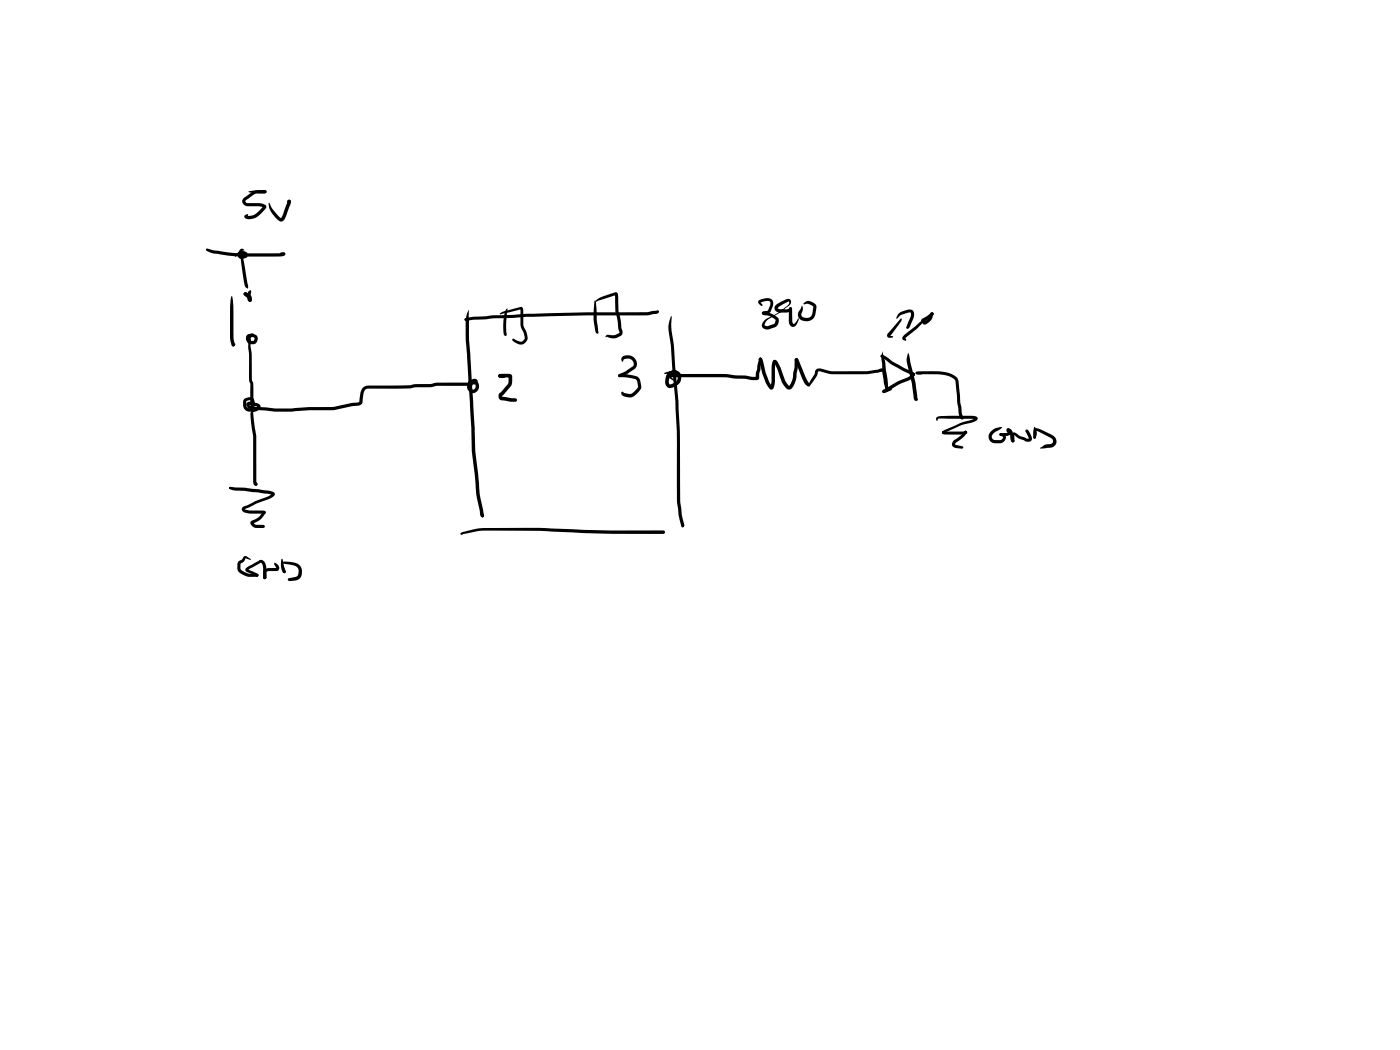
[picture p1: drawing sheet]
<svg xmlns="http://www.w3.org/2000/svg" width="285mm" height="214mm" viewBox="0 0 285 214" stroke-linecap="round" stroke-linejoin="round" font-family="sans-serif">
<g fill="#000">
<path d="M50.7 38.9a10 10 0 0 1 3.5-.1v.5a8.2 8.2 0 0 1-3.6-.3zM49.6 40.3l1.5-1a3 3 0 0 1 2.5-.6l.6 .1v.5l-2.2 .2-1.9 1.2-.2 .3 .5 .4h2.4l1.1 .3a.5 .5 0 0 1 .2 .8l-.8 .9a3.3 3.3 0 0 1-2.6 1.2 .61 .61 0 0 1-.7-.1 .61 .61 0 0 1-.1-.7l.5-.2 .1 .2-.3 .3 .1-.2 .5 .1a2.29 2.29 0 0 0 1.5-.7l1.3-1.3v.2l-.8-.2h-2.3a.99 .99 0 0 1-1-.6 .99 .99 0 0 1 .1-1.1zM42 50.7l.3-.1a35.8 35.8 0 0 0 10.2 1l5.1-.1-.1 .1 .3-.2a.41 .41 0 0 1 .2 .5 .41 .41 0 0 1-.5 .3h-5a35.8 35.8 0 0 1-9.7-.8l-.7-.4zM42 50.7h.3l.3 .4-.6-.1zM49.1 51l.1-.1 .2 .1 .9 6.3a1.78 1.78 0 0 1 .1 1.5 1.21 1.21 0 0 1-.7-1.4 21.1 21.1 0 0 1-.6-6.4zM48.9 50.8l.5-.2 .4 .4h-.5l-.2 1.1 .7-.2v.2v-.3v.1a1.4 1.4 0 0 0-1.6 .2l-.2 .2a.27 .27 0 0 1-.2-.3 .27 .27 0 0 1 .3-.2 1.38 1.38 0 0 1 2.3 0 1.1 1.1 0 0 1-1.5 .9l-.4-.3-.1-.5zM49.6 59.7l.3-.2 .2 .1 .1 .4-.3 .1h-.2zM49.7 59.6l.2-.1 .3 .2a.65 .65 0 0 1 .1 1l-.4-.3a.52 .52 0 0 1-.2-.8zM50.8 59.3l.2-.2 .1 .1-.1 .4zM50.6 59.3l.4-.2 .2 .2-.2 .2h.1v1.4l-.2-.1 .3 .4a.46 .46 0 0 1-.5 .2 .46 .46 0 0 1-.3-.4v-1.1zM54.7 41.3h.2a7.7 7.7 0 0 0 2.2 3l.2 .1 1.3-3.6 .3-.1 .3 .1v.5l-1 2.8a.94 .94 0 0 1-.5 .9 .94 .94 0 0 1-1-.1l-.3-.2a4.3 4.3 0 0 1-1.7-3.4zM57.1 51.4h.7l.3 .3-.3 .3-.7-.2z"/>
<path d="M58.6 40.8l.3-.1 .3 .3-.3 .8-.6 .7zM125.2 59.6l.2-.1 .3 .1 .1 .3 .1 3.5 .9 4.3-.3 .6-.9 .5a2.69 2.69 0 0 1-2-.2l-.2 .1a.37 .37 0 0 1 0-.5 .37 .37 0 0 1 .5 0h1.2l1-.5-.8-4.3zM47.2 60.3a20.5 20.5 0 0 1 .3 6.2l.1 2.4 .2 1.3v-.1l-.1 .4h-.2l-.3-.2-.3-1.3-.1-4.4a12.6 12.6 0 0 1 .4-4.3zM47.3 70l.5-.1a.42 .42 0 0 1-.3 .6l-.2-.1zM47.3 70l.3-.1 .2 .3-.1 .2-.4 .1-.1-.3zM49.8 59.5h.4l.6 .4a.92 .92 0 0 1 .1 1.6l-.3-.3 .1-.3v.1l-.2-.5-.6-.4h.2l-.4-.1-.1-.2zM50.9 69.1l.1-.1 .1 .2a6.7 6.7 0 0 0 .2 3.1v4.9l.3 1v4.2h-.3a.77 .77 0 0 0-.3-.9l-.9 .2v.9l.2 .4 .5 .2h1l.6-.5v.1l-1.6-.4v.4l-.3 .1-.2-.2a.67 .67 0 0 1 .1-.8 .67 .67 0 0 1 .9 0l.3 .1a1.08 1.08 0 0 1 1.4 .9l-.3 .5-.5 .3-1.5 .1a1.33 1.33 0 0 1-1.2-1.5v-.4a1.23 1.23 0 0 1 1.6-1 1.23 1.23 0 0 1 .7 1.7 .44 .44 0 0 1-.5 .3 .44 .44 0 0 1-.3-.5v-4.2l-.3-1v-4.9a4.9 4.9 0 0 1 .2-3.2zM50.3 68.2a1.58 1.58 0 0 1 2.1 .4 1.11 1.11 0 0 1-.8 1.5 .98 .98 0 0 1-1.2-.4 1.26 1.26 0 0 1 1.1-1.8l.2 .1v.3l-.1 .3-.2-.3 .1 .1-.5 .4v.6h.7a.42 .42 0 0 0 .1-.6 .42 .42 0 0 0-.5-.2l-.5 .1v.6a.24 .24 0 0 1 .4 .2 .24 .24 0 0 1-.3 .3 .9 .9 0 0 1-.8-.6 .9 .9 0 0 1 .2-1zM94.6 64.9l1.9-.4 8.5-.4a418.8 418.8 0 0 1 26.7-.5l2.2-.4a.39 .39 0 0 1 .2 .4 .39 .39 0 0 1-.4 .3l-1.9 .3a365.7 365.7 0 0 0-27.2 .5l-4 .1-4.2 .3-1.5 .3-.3-.1zM95.4 63l.1 6.1 1.2 18.1 .1 4.6 .5 4.5a32.1 32.1 0 0 0 1.1 7.9l.2 .8-.1 .2a.54 .54 0 0 1-.8-.5v-.5a31.9 31.9 0 0 1-1.1-7.8l-.5-4.6-.1-4.6-.9-14.9a42.9 42.9 0 0 1-.2-7.5zM94.6 64.9l.4-.1 .4 .6-.7-.1-.1-.2zM95.5 78.1l.4-.2 .3 .3-.1 .3-.5 .1-.3-.2z"/>
<path d="M95.4 77.6h1.2a1.19 1.19 0 0 1 1 1 1.19 1.19 0 0 1-.7 1.2 1.26 1.26 0 0 1-1.6-.4 1.26 1.26 0 0 1 .3-1.7 .88 .88 0 0 1 .8-.6 .88 .88 0 0 1 .9 .6l-.4 .2 .1-.2h-.3a.97 .97 0 0 0-.8 .9v.5l.3 .2h.3a.75 .75 0 0 0 .3-.9l-1.3-.3-.2-.3zM101.6 76.3l.4-.2h1.4a.7 .7 0 0 1 .9 .9v.9l-.3 .7-1.4 1.7-.5 .3 .2-.1v.3l2.6 .3 .4 .3-.1 .3a7.7 7.7 0 0 1-3.3-.2 .89 .89 0 0 1 0-1.6l1.5-1.7 .2-1.6 .1 .3h-1.9l-.4-.4zM101.8 63.8l.7-.4 3.4-.9a.56 .56 0 0 1 .6 .2 .56 .56 0 0 1 0 .6l.1 2.9 .6 1.6a1.52 1.52 0 0 1 0 1.7 1.52 1.52 0 0 1-1.6 .6l-1-.6-.3-.3a.43 .43 0 0 1 .7 0l.8 .3a.85 .85 0 0 0 1-.9l-.8-2.4v-3.3l.1 .1-4.2 1zM101.5 76.3l.3-.1 1.1 .6-.2 .1-.5 .1a.54 .54 0 0 1-.5-.1 .54 .54 0 0 1-.2-.6zM103.1 63l.2-.3-.2 3.2 .1 2.2-.3 .3-.3-.2a10 10 0 0 1 .5-5.2zM121.5 61l.9-.5 2.6-.9 .6-.1 .1 .3-.3 .3-3.4 1.1-.8 .4zM121 61.3l.2-.2 .1 .2 .2 3.8 .3 2.1a.55 .55 0 0 1-.2 .8l-.3-.3-.1-.6a12.6 12.6 0 0 1-.3-4.2zM125.9 76.2a7.2 7.2 0 0 1 4.2 .7l.2 .5 .2 1.1a1.23 1.23 0 0 1-.4 1.2l-.5 .5a2.08 2.08 0 0 1-3.1 0l.1-.4 .1-.1 .6 .4a1.34 1.34 0 0 0 1.4 0l1.2-1.3-.3-1.4-1.1-.4-2.4-.2-.3-.3zM126.7 72.6a1.79 1.79 0 0 1 2.3 .2 1.79 1.79 0 0 1 .3 2.2l-1.8 1.2-1.3 .6-.3-.1-.1-.2 .2-.3 1.2-.5 1.5-1a1.08 1.08 0 0 0 0-1.4 1.08 1.08 0 0 0-1.4-.2l-.3 .1-.3 .5-.2-.5zM136 76.3l.8-.2 11 .1 6.2 .5-.1 .2v-1l.6-2.8 .3-.3 .4 .3-.6 3.1a.89 .89 0 0 1-.4 1.2h-1.1l-1.4-.3h-2.1l-1.8-.3h-11.4l.1-.1-.3 .2-.3-.3zM136.6 64.4l.2 .1-.1 2.3 .5 3.5 .3 4.5a239.2 239.2 0 0 1 1 27.5l.3 2.4 .5 2.2-.1 .4-.2 .1-.3-.3-.4-1.4-.5-3.6a219.9 219.9 0 0 0-.9-27.2l-.3-4.6a10.9 10.9 0 0 1-.4-4.7zM136 76.4l.4-.1 1.2 1.4-1.6-.9z"/>
<path d="M135.3 75.9l1.4-.4a1.58 1.58 0 0 1 1.7 .4 2.03 2.03 0 0 1-1.5 3 1.19 1.19 0 0 1-1.3-.3 1.19 1.19 0 0 1-.1-1.3 1.68 1.68 0 0 1 2.4-1.7l.3 .8-.1 .2-.4-.4-.4-.2a1.49 1.49 0 0 0-1 2.3l.8-.3a1.05 1.05 0 0 0 .9-.9 1.05 1.05 0 0 0-.6-1.1l-2 .2-.2-.2zM154.6 72.9h.5l.1 .2-.2 .3h-.4l-.1-.3zM154.5 61.2a2.16 2.16 0 0 1 2.8 0 2.6 2.6 0 0 1-.9 2.6l-.8 .1 .1-.1-.1-.2 .9 .1a2.46 2.46 0 0 1 2.1 1.5l-.1 .7-.3 .5-1.6 .6a1.03 1.03 0 0 1-1.4-.4 1.03 1.03 0 0 1 .5-1.4l1-.6a12.7 12.7 0 0 0 3.6-2.4l.4-.5a.2 .2 0 0 0 0-.3 .2 .2 0 0 0-.3 0l-1.8 1-.2 .4 .5 .2h1.3l.4-.1 .3-.4a.56 .56 0 0 1 .3 .7 .56 .56 0 0 1-.6 .3l-1.7 .1a.94 .94 0 0 1-1.2-.6 .94 .94 0 0 1 .6-1.1l1.8-1a.72 .72 0 0 1 .9 .4 .72 .72 0 0 1-.4 1l-2.9 2a2.9 2.9 0 0 0-2 1.6v.2a.44 .44 0 0 0 .7 .3l1.2-.5 .3-.8-1-.7-1.2-.2a.43 .43 0 0 1-.6-.3 .43 .43 0 0 1 .4-.5l.8-.2 .5-.9a.64 .64 0 0 0 0-.9 .64 .64 0 0 0-.8-.1l-1.1 .2 .4 .6-.2 .2-.7-.6zM154.6 72.9a.49 .49 0 0 1 .5 0 .49 .49 0 0 1 .2 .5l.7 2.7 .6 1.7 .6 .9h-.4l.3-1v-2.7a1.88 1.88 0 0 1 .5-1.7l.4 .1 .1 .2-.3 .3h.1l-.1 .8v3.2a1.35 1.35 0 0 1-.7 1.4l-.6-.3-.7-1.3-.6-1.7-.7-2.9zM157.5 73.4l.5-.1 .3 .4 .6 1.2 1 2.6 .7 1.1 .1-.1a5.1 5.1 0 0 0 .9-3l.2-.9v-1.4l.3-.3 .4 .3-.2 2.5a4.1 4.1 0 0 1-1.4 3.6 1.15 1.15 0 0 1-1.3-.8l-.4-.7-.9-2.7-.8-1.3zM160.7 62.6l.2-.1 .4 .4v2.5l.2 .5 .3-.1 .7-1 .2 .1-.5 1.1a.83 .83 0 0 1-1 .5 .83 .83 0 0 1-.6-.9zM161.9 73h.5l.2 .2 1.4 3.5 .8 1.4v.5h-.4a2.87 2.87 0 0 1-1.1-1.6l-1.5-3.8zM163.6 61.7l.9-.4 1.4 .5a.87 .87 0 0 1 .3 1l-.2 1.2a1.88 1.88 0 0 1-1.6 1.4 1.88 1.88 0 0 1-1.9-1.1v-.7l.8-1.5 .2 .9-.3 .8a.75 .75 0 0 0 1 .9 1.08 1.08 0 0 0 1.2-.8l.2-1.5-1.2-.6-.7 .2-.1-.1zM166.2 75.2l.5-.2 .8 .1a8.5 8.5 0 0 0 4.1 .5h1.2a24.1 24.1 0 0 0 5.9-.3l.5-.2a.36 .36 0 0 1 .4-.1 .36 .36 0 0 1 .2 .4 .36 .36 0 0 1-.5 .2l.1-.4-.1 .3 .2 .1-.7 .3a28.5 28.5 0 0 1-7.2 .3h-.6a7.9 7.9 0 0 1-3.8-.5h-.6l-.3 .9-1.6 2.1-.1-.2 .2-.6 1-1.7zM179.4 72.3h.3v.4h-.3zM179.4 72.3h.4l.8 .4a13.2 13.2 0 0 0 3.4 2.2l2 1 .3 .3a.43 .43 0 0 1-.7 .2l-1.7-.8a13.2 13.2 0 0 1-3.4-2.2l-1.1-.7zM179.7 71.5l.3 1.5a6.5 6.5 0 0 1 .3 3l.5 2.9v.3l-.3 .1-.2-.1-.3-1.2-.4-2.1v-2a4.4 4.4 0 0 1 .1-2.4z"/>
<path d="M179.7 79.5l1.7-.4 .2 .2a2.14 2.14 0 0 1-1.6 .7l-.3-.1zM179.3 72.4l.2-.1h.2l.3 1 .1 .9a15 15 0 0 1 .7 5h-.5l-.1-.2a16.8 16.8 0 0 0-.4-5.3zM183.3 64.9l.2-.1 .1 .1-.1 .5-1.9 2.6-.3 .4-.1-.2 .7 .4-.5 .2a.55 .55 0 0 1-.7-.3 .55 .55 0 0 1 .1-.7zM183.1 63.8l1.5-.7a1.07 1.07 0 0 1 1.3 .2 1.07 1.07 0 0 1 .1 1.3l-.7 1.8a.43 .43 0 0 1-.3 .5 .43 .43 0 0 1-.5-.2l.9-2.3v-.7h-.5l-1.4 .4-.9 .8-.1-.2zM184 68.3l3.4-2.8a.92 .92 0 0 1 1-.4l.1 .3-.2 .2-.6 .3-1 1.1-2.5 1.9v-.1l.2 .2 .1 .3-.6-.1a.57 .57 0 0 1 .1-.9zM184.9 71.8l1.5 6.1 .5 3.4-.1 .3a.62 .62 0 0 1-.8-.8l-.5-3.4a15.6 15.6 0 0 1-.9-4.4zM185.7 76h.5v.4l-.2 .1-.3-.1zM179.8 79.4a20.4 20.4 0 0 1 5-2.6l.9-.6 .1-.2a.39 .39 0 0 1 .5 .2 .39 .39 0 0 1-.2 .5l-1 .7a18.3 18.3 0 0 0-5 2.6l-.4-.1-.1-.2zM186.5 75.8l.2-.1 .2 .2-.1 .2-.1 .1-.3-.2zM186.5 75.8l.3-.2a21.1 21.1 0 0 1 6.2 .3l1.5 .7 .6 .7 .4 4.5 .5 2.9a.48 .48 0 0 1-.1 .7 1.53 1.53 0 0 1-.8-1.5l-.6-6.3a2.59 2.59 0 0 0-2.3-1.3l-5.5-.1-.3-.3zM186.5 75.8l.2-.1 1.2 .5-.5 .1a.85 .85 0 0 1-1-.3zM187.9 65.1h.5l.1 .5-.3-.2a1.79 1.79 0 0 0 1.2-1.6l.4-.2 .2 .1v.4l-.3 .1 .2-.1a2.06 2.06 0 0 1-1.8 2 .7 .7 0 0 1-.2-1z"/>
<path d="M189.5 63.7l.3-.1 .3 .2-.1 .3-.2 .1-.3-.1zM187.7 64.9l1.1-.6 .8-.6h.4v.5l-1.3 .9-.8 .5-.4-.4zM46.7 99.2h.3v.4l-.3-.1zM46.7 99.2l3.1 .1 5.7 .8a.57 .57 0 0 1 .5 .6 .57 .57 0 0 1-.5 .5l-3.3 1.3-2.4 1.2 1.1 .2 2.9 .1 .3 .2-.1 .4h-3.2l-1.1-.3a.62 .62 0 0 1-.5-.6 .62 .62 0 0 1 .4-.6l5-2 .8-.6v.3l-2.9-.5-3.9-.4a2.62 2.62 0 0 1-2-.5zM46.7 99.2h.3l.5 .4h-.8zM50.5 82.7l.3-.1 5.3 .6h3.3l3.6-.3h4.8l3.7-.8 1.6-.2 .3-2a1.64 1.64 0 0 1 1.9-1.4l8.2-.1 .9-.2a15.2 15.2 0 0 0 4.9-.3h6.6l.3 .3-.1 .3-.2 .1h-7a7.4 7.4 0 0 1-3.5 .2l-1.9 .3h-8.7l-.5 .3-.3 .6-.2 2.1-.7 .5-1.5 .1-3.8 .8h-4.8l-3.6 .3a47.8 47.8 0 0 1-8.9-.7zM50.5 82.7l.3-.1 .5 .6h-.7l-.2-.3zM51.2 83.8l.3-.2 .4 .2-.4 .3a53 53 0 0 1 .7 10.3l.1 3.9h-.3l-.2 .2 .4-.3a.37 .37 0 0 1 .2 .5 .37 .37 0 0 1-.5 .3 .37 .37 0 0 1-.3-.5l-.1-5.6a25.2 25.2 0 0 0-.4-7.1l-.1-1.5zM190.7 85l.9-.3h6.5a.65 .65 0 0 1 .7 .1 .65 .65 0 0 1 .1 .7l-.8 .5-2.3 .6-3 1.3-.7 .5-.2-.1a.55 .55 0 0 1 .5-.8l3.2-1.4 2-.6 .9-.4v.3l-7.2-.2-.3 .1-.2 .4-.2-.2zM191.9 87.9l4.5-.1v.4v-.4l.2-.1 .3 .1a.59 .59 0 0 1-.2 .6 .59 .59 0 0 1-.7 .1l-3.7-.1-.4-.1zM194.2 89.7l1.4-1 .8-.9h.4v.4l-.2 .1 .2-.1-.5 .7-1.6 1.2-.3 .4 1.7 .4v.4l-1.4-.1a.84 .84 0 0 1-.9-.6 .84 .84 0 0 1 .4-.9zM203.6 88.3l1.5-.2a.51 .51 0 0 1 .9 .1l-.2 .2a2.56 2.56 0 0 1-2 .4l-.2-.1z"/>
<path d="M201.8 87.8a2.84 2.84 0 0 1 2.2-.8l-.3 .3-.8 .5a1.16 1.16 0 0 0-.9 1.4l.4 .4h1.3l.5-.5v-.2l-.3-.1a.36 .36 0 0 1-.3-.5 .97 .97 0 0 1 1.2 .6 .97 .97 0 0 1-.7 1.2l-1.5 .2a1.36 1.36 0 0 1-1.3-1 1.36 1.36 0 0 1 .5-1.5zM205 87.3a1.02 1.02 0 0 1 1.3 1.1l.1 1.2-.1-.1 .2 .3-.1 .2a.67 .67 0 0 1-.7-.9l-.1-1-.4-.5 .1-.1 .1 .3 .4 .1 .2 .3-.3 .3-.6-.4-.2-.4zM206.2 88.1a1.12 1.12 0 0 1 1.3 .6l2 .6-.7-1.6 .3-.3 .3 .3 .6 1.2a.86 .86 0 0 1-.4 1 .86 .86 0 0 1-1.1-.2l-1.2-.5-.9-.7 .1-.1v1.5l-.2 .2-.3-.1zM206.1 89.5l.4 .1v.2l-.1 .3-.4-.1-.1-.2zM210.6 87.3a1.02 1.02 0 0 1 1.3 .2l2.4 1.1a1.33 1.33 0 0 1 .8 1.5 1.33 1.33 0 0 1-1.4 1.1l-1.9 .1v-.1a2.32 2.32 0 0 1 1.9-.8l.5-.1a.61 .61 0 0 0-.1-1l-3.2-1.7v-.1l.2 .7-.2 1-.2 .1-.3-.2a1.2 1.2 0 0 0 .2-1.7zM210.5 87l.2-.1a3.5 3.5 0 0 1 .2 2.3h-.4l-.1-.2zM48.6 114.3a1.78 1.78 0 0 0 1.1-1h.5l.9 .6-.1 .1-1-.3a1.43 1.43 0 0 1-1 1.1v1a3.1 3.1 0 0 0 2 1l1.5 .1v.4l-.3 .1a4.1 4.1 0 0 1-3.7-1 2.2 2.2 0 0 1 .1-2.1zM50.1 115.6l2.6-1.4a.98 .98 0 0 1 1 0 .98 .98 0 0 1 .5 .9v2.5l-.3 .3-.3-.3v-1.8a1.05 1.05 0 0 0-.5-1.2l-2.6 1.5v-.2l.7 .3a1.96 1.96 0 0 1 1.4 .8l-.1 .3-.2 .1-2.1-1a.45 .45 0 0 1-.1-.8zM52.1 116.9h.4l.1 .4h-.5zM53.8 116l.8-.3 1.7-.1-.5-.7 .2-.4 .5 .4a.74 .74 0 0 1 .4 .8 .74 .74 0 0 1-.6 .6l-2 .1-.1 1.2-.3 .3-.3-.3v-1.2zM53.7 117.4l.1-.1 .1 .3-.1-.3 .3 .1 .1 .4-.2 .1-.1-.3 .1 .3-.3-.1zM51.1 106.2l.3-.3a3.2 3.2 0 0 0 2-1.6l.4-.3 .2 .1v.5a4 4 0 0 1-2.3 1.9l-.2 .1 .1-.2 .5 .4 1.5 .1 .3 .3-.3 .3h-1.4a1.2 1.2 0 0 1-1.2-1.3z"/>
<path d="M57.3 114.5l.1-.1 .2 .3-.2 .1zM57.4 114.5a5.5 5.5 0 0 1 3 .2 1.88 1.88 0 0 1 1.1 1.8 1.88 1.88 0 0 1-1.2 1.7l-1.4 .1-.3-.3 .3-.3 1.3-.2a1.32 1.32 0 0 0 .4-1.9l-.8-.5-2.4-.3-.1-.2zM57.3 113.9l.1-.1 .2 .1 .1 1.3 .5 1.2a.41 .41 0 0 1-.5 .2 .41 .41 0 0 1-.3-.4l-.2-1zM57.3 114.6l.1-.1 .2 .1 .5 1.6 .1 .3-.3 .2-.3-.3zM93.8 108.5l.2-.1a18.2 18.2 0 0 1 7.7-.9h8.3a323.2 323.2 0 0 0 25.1 .5l.2 .1 .1 .3-.1 .2a256.5 256.5 0 0 1-25.3-.5l-8.3-.1a22 22 0 0 0-7.6 .8l-.3-.1zM93.8 108.7l.1-.1 .4 .3zM97.9 104.1l.2-.2 .1 .2 .4 .9-.1 .2h-.5zM98 104.8l.3-.1 .2 .1 .1 .2-.2 .3-.4-.1zM138.9 106.7l.1-.1 .2 .1 .1 .4h-.3h.3l-.1 .2h-.4l-.1-.2h.3h-.3z"/>
<circle cx="58.9" cy="41" r=".34"/>
<circle cx="95.9" cy="78.2" r=".32"/>
<circle cx="101.8" cy="76.5" r=".33"/>
<circle cx="162.2" cy="73.2" r=".34"/>
<circle cx="192.1" cy="88.1" r=".3"/>
<circle cx="57.9" cy="116.4" r=".29"/>
</g>
</svg>
